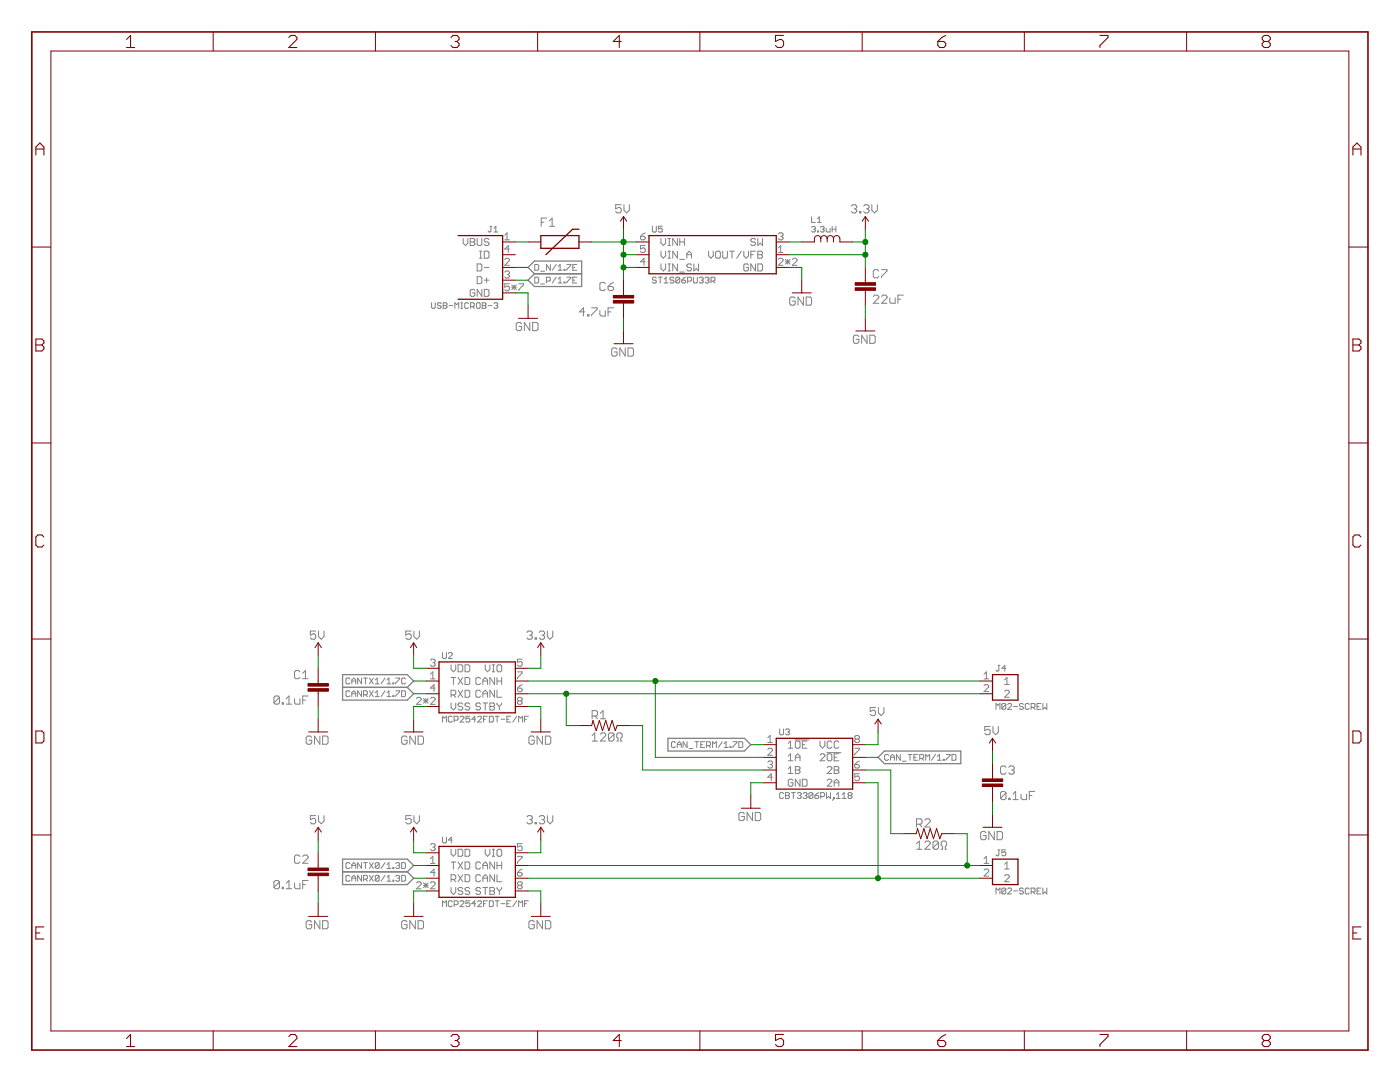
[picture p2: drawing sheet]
<svg xmlns="http://www.w3.org/2000/svg" width="279mm" height="216mm" viewBox="0 0 279 216" stroke-linecap="round" stroke-linejoin="round" font-family="sans-serif">
<g fill="none" stroke="#808080" stroke-width=".2">
<path d="M92.4 47.6v.9l.5 .5 .5-.5v-.9M93.8 47.6h.7l.3 .2v.2l-.3 .3 .3 .2v.2l-.3 .3h-.7zM93.8 48.3h.7M94.8 58l-.3-.3h-.4l-.3 .3v.9l.3 .2h.4l.3-.2v-.5h-.5M95.2 52.7h.7l.3 .2v.9l-.3 .3h-.7zM95.2 47.6v1.1l.3 .3h.4l.3-.3v-1.1M95.2 55.2h.7l.3 .2v1l-.3 .2h-.7zM95.7 51.5h.5M95.7 50.1h.5M95.9 50.1v1.4M96.2 57.7v1.4l-1-1.4v1.4M96.6 55.9h1"/>
<path d="M96.6 50.1h.7l.3 .3v.9l-.3 .2h-.7zM96.6 57.7h.7l.3 .3v.9l-.3 .2h-.7zM96.6 53.4h1M97.1 55.4v1M97.6 47.8l-.3-.2h-.4l-.3 .2v.2l.3 .3h.4l.3 .2v.2l-.3 .3h-.4l-.3-.3M97.8 45.2h.4M98 45.2v.9l-.2 .2-.4-.2M98.6 46.3h.7M98.6 45.6l.4-.4v1.1M100.7 54.3l.3-.2h.4l.3 .2v.2l-.3 .3M100.7 46.9l.5-.4v1.4M100.7 47.9h1"/>
<path d="M100.7 51.8l.3-.3h.4l.3 .3v.2l-1 .9h1M101.2 54.8h.2M101.4 54.8l.3 .2v.2l-.3 .3h-.4l-.3-.3M101.7 56.6h-1v.7l.5-.2h.2l.3 .2v.5l-.3 .2h-.4l-.3-.2M101.7 49.7h-1l.7-.7v1.4M102.1 56.9l1 .9M102.1 57.3h1M102.6 56.9v.9M103.1 56.9l-1 .9M103.5 56.6h1v.3l-1 .9v.2M106.7 55.3h.6l.2 .2v.8l-.2 .2h-.6zM106.7 52.8h.6l.2 .2v.7l-.2 .2h-.6z"/>
<path d="M107.9 56.7h.8M107.9 54.1h.8M108 44.3h.5M109.1 56.1h.5l.2-.2v-.4l-.2-.2h-.5v1.2M109.1 43.5h-1.1v1.6M109.6 45.1h1.1M109.6 44.1l.6-.6v1.6M109.8 52.8v1.1l-.7-1.1v1.1M111 55.3l-.8 1.2M111 52.8l-.8 1.1M111.4 56.5h.8M111.4 55.7l.4-.4v1.2"/>
<path d="M111.4 53.1l.4-.3v1.1M111.4 53.9h.8M112.6 56.3h.2v.2h-.2zM112.6 53.7h.2v.2h-.2zM113.1 55.3h.8v.2l-.8 .8v.2M113.1 52.8h.8v.2l-.8 .7v.2M114.3 55.9h.4M114.3 53.4h.4M115.1 55.3h-.8v1.2h.8M115.1 52.8h-.8v1.1h.8M120.8 56.6l-.3-.3h-.5l-.3 .3v1.1l.3 .3h.5l.3-.3M121.3 57.2h.9l.2 .2v.3l-.2 .3h-.6l-.3-.3z"/>
<path d="M122.4 56.3l-.5 .3-.6 .6M124 40.9h-1.1v.8l.5-.3h.3l.3 .3v.5l-.3 .3h-.6l-.2-.3M124.5 40.9v1.1l.6 .5 .5-.5v-1.1M127.8 47.2h.7l.3 .2v.2l-.3 .3h-.4l-.3-.3zM128.8 49h-1v.7l.7-.2 .3 .2v.5l-.3 .2h-.4l-.3-.2M128.8 52.2h-1l.7-.7v1.4M128.8 46.5l-1 .7M130.2 45.1v1l.2 .2h.4l.2-.2v-1M131 55.5l-.2-.2h-.4l-.2 .2 .2 .4h.4l.2 .2-.2 .4h-.4l-.2-.2M131.4 55.3h.8M131.8 55.3v1.2M131.9 47.6v.9l.5 .5 .4-.5v-.9"/>
<path d="M131.9 50.1v1l.5 .4 .4-.4v-1M131.9 52.7v.9l.5 .5 .4-.5v-.9M132.2 45.1h-.8v.6l.4-.2 .4 .2v.4l-.2 .2h-.4l-.2-.2M132.5 56.5h.8M132.5 55.7l.4-.4v1.2M133.3 47.6h.5M133.3 49h.5M133.3 54.1h.5M133.3 52.7h.5M133.3 51.5h.5M133.3 50.1h.5M133.6 47.6v1.4"/>
<path d="M133.6 50.1v1.4M133.6 52.7v1.4M134.5 55.5l-.2-.2h-.4l-.2 .4 .2 .2h.4l.2 .4-.2 .2h-.4l-.2-.2M135.2 47.6v1.4l-.9-1.4v1.4M135.2 50.1v1.4l-.9-1.4v1.4M135.2 52.7v1.4l-.9-1.4v1.4M135.7 55.5l-.2-.2h-.4l-.2 .2v.8M135.7 55.5v.8l-.2 .2h-.4l-.2-.2M135.7 47.6v1.4M135.7 55.5l-.8 .8M135.7 48.3h.9M135.7 54.3h.9"/>
<path d="M135.7 51.8h.9M136.1 55.9h.5l.2 .4-.2 .2h-.4l-.1-.2zM136.6 47.6v1.4M136.8 55.3l-.7 .6M137.1 51.5v-.9l.4-.5 .5 .5v.9M137.1 50.8h.9M137.2 56.1h.6l.2-.2v-.4l-.2-.2h-.6v1.2M138 52.9l-.2-.2h-.5l-.2 .2v.2l.2 .3h.5l.2 .2v.2l-.2 .3h-.5l-.2-.3M138.4 55.3v1l.2 .2h.4l.2-.2v-1M138.5 52.7v1.4l.4-.5 .5 .5v-1.4M139.6 55.5l.2-.2h.3l.2 .2-.2 .4M140 55.9h.1"/>
<path d="M140.1 55.9l.2 .2-.2 .4h-.3l-.2-.2M140.7 55.5l.2-.2h.4l.2 .2-.2 .4M141.1 55.9h.2M141.3 55.9l.2 .2-.2 .4h-.4l-.2-.2M141.4 50.1v1l.5 .4 .4-.4v-1M141.9 56.1h.6l.2-.2v-.4l-.2-.2h-.6v1.2M142.3 56.1l.4 .4M142.8 50.4l.3-.3h.4l.3 .3v.9l-.3 .2h-.4l-.3-.2zM144.2 50.1v1.2l.3 .2h.4l.3-.2v-1.2M145.6 50.1h1M146.1 50.1v1.4M148 50.1l-1 1.4"/>
<path d="M148.4 50.1v1l.5 .4 .5-.4v-1M149.4 52.9l-.3-.2h-.4l-.3 .2v.9l.3 .3h.4l.3-.3v-.4h-.5M149.8 50.8h.5M150.8 47.8l-.3-.2h-.4l-.3 .2v.2l.3 .3h.4l.3 .2v.2l-.3 .3h-.4l-.3-.3M150.8 50.1h-1v1.4M150.8 52.7v1.4l-1-1.4v1.4M151.2 52.7h.7l.3 .2v.9l-.3 .3h-.7zM151.2 50.1h.7l.3 .3v.2l-.3 .2 .3 .3v.2l-.3 .2h-.7zM151.2 50.8h.7M151.2 47.6v1.4l.5-.5 .5 .5v-1.4M155.3 51.8l.3-.3h.4l.3 .3v.2l-1 .9h1M155.3 49.5l.5-.5v1.4"/>
<path d="M155.3 50.4h1M155.3 46.7l.3-.2h.4l.3 .2v.2l-.3 .3M155.8 47.2h.2M156 47.2l.3 .2v.2l-.3 .3h-.4l-.3-.3M156.7 51.8l1 .9M156.7 52.2h1M157.2 51.8v.9M157.7 51.8l-1 .9M158.1 51.8l.3-.3h.4l.3 .3v.2l-1 .9h1M158.7 59.5l-.3-.2h-.5l-.3 .2v1.1l.3 .3h.5l.3-.3v-.5h-.5M160.3 59.3v1.6l-1-1.6v1.6M160.9 59.3h.8l.3 .2v1.1l-.3 .3h-.8z"/>
<path d="M162 43.3v1.1h.7M162 45.4l.2-.2h.3l.2 .2-.2 .3M162.3 45.7h.2M162.5 45.7l.2 .2-.2 .4h-.3l-.2-.2M163.2 46.1h.1v.2h-.1zM163.2 44.4h.7M163.2 43.6l.3-.3v1.1M163.7 45.4l.2-.2h.4l.2 .2-.2 .3M164.1 45.7h.2M164.3 45.7l.2 .2-.2 .4h-.4l-.2-.2M164.9 45.6v.5l.2 .2h.6v-.7M166.1 45.7h.7"/>
<path d="M166.1 45.2v1.1M166.8 45.2v1.1M169.9 41.1l.3-.2h.5l.3 .2v.3l-.3 .3M170.5 41.7h.2M170.7 41.7l.3 .3v.2l-.3 .3h-.5l-.3-.3M171.5 42.2h.3v.3h-.3zM172.4 41.1l.2-.2h.6l.2 .2v.3l-.2 .3M172.9 41.7h.3M173.2 41.7l.2 .3v.2l-.2 .3h-.6l-.2-.3M174 40.9v1.1l.5 .5 .6-.5v-1.1M174.3 59.2l.3-.3h.5l.3 .3v.2l-1.1 1.1h1.1M175.4 54.1l-.3-.3h-.5l-.3 .3v1.1l.3 .2h.5l.3-.2"/>
<path d="M175.9 59.2l.3-.3h.5l.3 .3v.2l-1.1 1.1h1.1M175.9 53.8h1.1v.3l-1.1 1.1v.2M177.6 59.4v.8l.2 .3h.8v-1.1M179.2 59.7h.5M180.3 58.9h-1.1v1.6M86.1 60.4v.9l.2 .2h.4l.2-.2v-.9M88 60.6l-.2-.2h-.3l-.2 .2 .2 .4h.3l.2 .2-.2 .3h-.3l-.2-.2M88.5 60.4h.5l.2 .2-.2 .4 .2 .3-.2 .2h-.5zM88.5 61h.5M89.6 61h.8M90.8 61.5v-1.1l.4 .4 .3-.4v1.1M92 61.5h.3"/>
<path d="M92 60.4h.3M92.2 60.4v1.1M93.5 60.6l-.2-.2h-.4l-.1 .2v.7l.1 .2h.4l.2-.2M93.9 61.2h.6l.2-.2v-.4l-.2-.2h-.6v1.1M94.3 61.2l.4 .3M95.3 60.4h.3l.2 .2v.7l-.2 .2h-.3l-.2-.2v-.7zM96.2 60.4h.6l.2 .2-.2 .4 .2 .3-.2 .2h-.6zM96.2 61h.6M97.4 61h.8M98.6 60.6l.2-.2h.3l.2 .2-.2 .4M99 61h.1M99.1 61l.2 .2-.2 .3h-.3l-.2-.2"/>
<path d="M104.1 64.6l-.3-.3h-.5l-.3 .3v1.1l.3 .3h.5l.3-.3v-.5h-.5M105.7 64.3v1.7l-1.1-1.7v1.7M106.3 64.3h.8l.3 .3v1.1l-.3 .3h-.8zM116.7 62.2h-1.1l.8-.8v1.7M117.3 62.8h.2v.3h-.2zM118.1 61.4h1.1v.3l-1.1 1.1v.3M119.7 62v.8l.3 .3h.8v-1.1M121.3 62.2h.6M122.4 61.4h-1.1v1.7M123.1 69.7l-.2-.3h-.6l-.2 .3v1.1l.2 .3h.6l.2-.3v-.6h-.5M124.8 69.4v1.7l-1.1-1.7v1.7M125.3 69.4h.9l.2 .3v1.1l-.2 .3h-.9z"/>
<path d="M171.4 67.2l-.3-.3h-.5l-.3 .3v1l.3 .3h.5l.3-.3v-.5h-.5M173 66.9v1.6l-1-1.6v1.6M173.6 66.9h.8l.3 .3v1l-.3 .3h-.8zM55.8 139.1l-.3-.2h-.6l-.2 .2v1.1M55.8 139.1v1.1l-.3 .3h-.6l-.2-.3M55.8 139.1l-1.1 1.1M57.1 139.4l.6-.5v1.6M58.8 139.4v.8l.2 .3h.9v-1.1M59.9 134.1l-.3-.3h-.6l-.2 .3v1l.2 .3h.6l.3-.3M60.4 139.7h.6M60.4 135.4h1.1M60.4 134.3l.6-.5v1.6"/>
<path d="M61.5 138.9h-1.1v1.6M63 125.9h-1.1v.8l.8-.2 .3 .2v.6l-.3 .3h-.5l-.3-.3M63.6 125.9v1.1l.5 .6 .6-.6v-1.1M69.8 135.5l-.2-.2h-.4l-.2 .2v.8l.2 .2h.4l.2-.2M69.8 138l-.2-.2h-.4l-.2 .2v.8l.2 .2h.4l.2-.2M70.2 135.9h.8M70.2 138.4h.8M70.2 136.5v-.8l.4-.4 .4 .4v.8M70.2 139v-.8l.4-.4 .4 .4v.8M72.2 135.3v1.2l-.8-1.2v1.2M72.2 137.8v1.2l-.8-1.2v1.2M72.6 138.6h.5l.2-.2v-.4l-.2-.2h-.5v1.2"/>
<path d="M72.6 135.3h.7M72.9 135.3v1.2M72.9 138.6l.4 .4M73.7 135.3l.8 1.2M73.7 137.8l.8 1.2M74.5 135.3l-.8 1.2M74.5 137.8l-.8 1.2M74.9 136.5h.8M74.9 135.7l.4-.4v1.2M74.9 138.2l.4-.4v1.2M74.9 139h.8M76.8 135.3l-.7 1.2"/>
<path d="M76.8 137.8l-.7 1.2M77.2 135.7l.4-.4v1.2M77.2 138.2l.4-.4v1.2M77.2 136.5h.8M77.2 139h.8M78.4 136.3h.2v.2h-.2zM78.4 138.8h.2v.2h-.2zM79 135.3h.8v.2l-.8 .8v.2M79 137.8h.8v.2l-.8 .8v.2M80.2 137.8h.5l.2 .2v.8l-.2 .2h-.5zM80.9 135.5l-.2-.2h-.4l-.1 .2v.8l.1 .2h.4l.2-.2M82.1 125.9h-1.1v.8l.5-.2h.3l.3 .2v.6l-.3 .3h-.5l-.3-.3"/>
<path d="M82.6 125.9v1.1l.6 .6 .5-.6v-1.1M83.1 139.4l.3-.3h.4l.3 .3v.2l-1 .9h1M84.5 139.4l.9 .9M84.5 139.8h.9M85 139.4v.9M85.4 139.4l-.9 .9M85.9 131.8l.2-.3h.5l.2 .3v.2l-.2 .2M85.9 139.4l.2-.3h.5l.2 .3v.2l-.9 .9h.9M85.9 135.5h.9M85.9 134.5l.5-.4v1.4M86.4 132.2h.2M86.6 132.2l.2 .3v.2l-.2 .2h-.5l-.2-.2"/>
<path d="M86.8 137.3h-.9l.7-.7v1.4M88.3 130.2v1l.2 .2h.4l.2-.2v-1M89.5 130.4l.2-.2h.4l.2 .2v.2l-.8 .8h.8M90 138.7h.7l.3-.3v-.4l-.3-.3h-.7v1.4M90 135.2h1M90 132.7v.9l.5 .4 .5-.4v-.9M90.5 135.2v1.4M90.5 138.7l.5 .4M91.4 132.7h.7l.3 .2v.9l-.3 .2h-.7zM91.4 135.2l1 1.4M91.4 137.7l1 1.4M92.4 135.2l-1 1.4"/>
<path d="M92.4 137.7l-1 1.4M92.8 132.7h.7l.2 .2v.9l-.2 .2h-.7zM92.8 135.2h.7l.2 .2v1l-.2 .2h-.7zM92.8 137.7h.7l.2 .3v.9l-.2 .2h-.7zM95.9 135.4l-.2-.2h-.5l-.2 .2v1l.2 .2h.5l.2-.2M95.9 138l-.2-.3h-.5l-.2 .3v.9l.2 .2h.5l.2-.2M96.4 136.6v-.9l.4-.5 .5 .5v.9M96.4 139.1v-.9l.4-.5 .5 .5v.9M96.4 135.9h.9M96.4 138.4h.9M96.8 132.7v.9l.5 .4 .5-.4v-.9M98.2 134h.5"/>
<path d="M98.2 132.7h.5M98.5 132.7v1.3M98.7 135.2v1.4l-.9-1.4v1.4M98.7 137.7v1.4l-.9-1.4v1.4M99.2 135.2v1.4M99.2 137.7v1.4h.9M99.2 135.9h.9M99.4 132.7h.5l.2 .2v.9l-.2 .2h-.5l-.2-.2v-.9zM100.1 135.2v1.4M103.3 137.3h.7l.2 .2v.3l-.2 .2h-.5l-.2-.2zM103.3 134.1h.9v.2l-.9 .9v.3M103.5 139.8l-.2-.2v-.2l.2-.3h.5l.2 .3v.2l-.2 .2"/>
<path d="M103.5 139.8l-.2 .3v.2l.2 .2h.5l.2-.2v-.2l-.2-.3M103.5 139.8h.5M104.2 131.5h-.9v.7l.4-.2h.3l.2 .2v.5l-.2 .2h-.5l-.2-.2M104.2 136.6l-.9 .7M105.2 126.2l.2-.3h.6l.2 .3v.3l-.2 .2M105.7 126.7h.3M106 126.7l.2 .3v.3l-.2 .3h-.6l-.2-.3M106.8 127.3h.3v.3h-.3zM107.6 126.2l.3-.3h.5l.3 .3v.3l-.3 .2M108.1 126.7h.3M108.4 126.7l.3 .3v.3l-.3 .3h-.5l-.3-.3M109.2 125.9v1.1l.6 .6 .5-.6v-1.1"/>
<path d="M196.4 136.8l.2-.2h.5l.2 .2v.3l-.9 .9h.9M196.4 134.5l.4-.4v1.4M196.4 135.5h.9M199.2 132.8h.4M199.3 132.8v.9l-.1 .2-.4-.2M200.5 135.7l.5-.5v1.4M200.5 136.6h.9M200.5 138l.2-.3h.5l.2 .3v.2l-.9 .9h.9M200.7 133.3h-.8l.6-.5v1.1M56.3 140.2h.3v.3h-.3zM57.1 140.5h1.1M62.2 147.2l-.3-.3h-.5l-.3 .3v1l.3 .3h.5l.3-.3v-.5h-.5"/>
<path d="M63.8 146.9v1.6l-1-1.6v1.6M64.4 146.9h.8l.3 .3v1l-.3 .3h-.8zM81.2 147.2l-.2-.3h-.6l-.2 .3v1l.2 .3h.6l.2-.3v-.5h-.5M82.9 146.9v1.6l-1.1-1.6v1.6M83.4 146.9h.8l.3 .3v1l-.3 .3h-.8zM88.3 144.1v-1.2l.4 .4 .4-.4v1.2M90 140.3v.9l.5 .5 .5-.5v-.9M90.3 143.1l-.2-.2h-.4l-.2 .2v.8l.2 .2h.4l.2-.2M90.6 143.7h.6l.2-.2v-.4l-.2-.2h-.6v1.2M91.8 143.1l.2-.2h.4l.2 .2v.2l-.8 .8h.8M92.4 140.5l-.3-.2h-.4l-.3 .2v.2l.3 .3h.4l.3 .2v.2l-.3 .3h-.4l-.3-.3M93.7 140.5l-.2-.2h-.5l-.2 .2v.2l.2 .3h.5l.2 .2v.2l-.2 .3h-.5l-.2-.3"/>
<path d="M93.8 142.9h-.8v.6l.4-.2 .4 .2v.4l-.2 .2h-.4l-.2-.2M94.9 143.5h-.8l.6-.6v1.2M95.3 143.1l.2-.2h.4l.2 .2v.2l-.8 .8h.8M95.9 140.5l-.2-.2h-.5l-.2 .2v.2l.2 .3h.5l.2 .2v.2l-.2 .3h-.5l-.2-.3M96.4 140.3h.9M96.5 143.5h.4M96.8 140.3v1.4M97.3 142.9h-.8v1.2M97.7 142.9h.5l.2 .2v.8l-.2 .2h-.5zM97.8 140.3h.7l.2 .2v.2l-.2 .3 .2 .2v.2l-.2 .3h-.7zM97.8 141h.7M98.8 142.9h.8"/>
<path d="M99.2 140.3v.2l.5 .5M99.2 142.9v1.2M99.7 141v.7M100 143.5h.8M100.1 140.3v.2l-.4 .5M101.2 143.5h.4M101.9 142.9h-.7v1.2h.7M103.1 142.9l-.8 1.2M103.5 144.1v-1.2l.4 .4 .4-.4v1.2M104.7 143.5h.4M105.5 142.9h-.8v1.2M106.6 147.2l-.2-.3h-.6l-.2 .3v1l.2 .3h.6l.2-.3v-.5h-.5"/>
<path d="M108.3 146.9v1.6l-1.1-1.6v1.6M108.8 146.9h.8l.3 .3v1l-.3 .3h-.8zM118.2 146.8l.5-.6v1.7M118.2 147.9h1.1M118.2 142.9h.8l.3-.3v-.5l-.3-.3h-.8v1.6M118.7 142.9l.6 .5M119.8 146.5l.3-.3h.5l.3 .3v.3l-1.1 1.1h1.1M119.8 142.3l.6-.5v1.6M119.8 143.4h1.1M122.5 146.5v1.1l-.2 .3h-.6l-.3-.3M122.5 146.5l-.2-.3h-.6l-.3 .3v1.1M122.5 146.5l-1.1 1.1"/>
<path d="M123.1 147.9h.3v-.6l-.3-.2v-.6l.3-.3h.5l.3 .3v.6l-.3 .2v.6h.3M134.8 148.2l-.2-.2h-.4l-.2 .2v.8l.2 .2h.4l.2-.2M135.2 148.6h.8M135.2 149.2v-.8l.4-.4 .4 .4v.8M137.1 148v1.2l-.8-1.2v1.2M137.5 149.4h.8M138.7 148h.8M139.1 148v1.2M139.8 148.6h.4M140.6 148h-.8v1.2h.8M141 148.8h.6l.2-.2v-.4l-.2-.2h-.6v1.2M141.4 148.8l.4 .4"/>
<path d="M142.2 149.2v-1.2l.4 .4 .4-.4v1.2M144.1 148l-.7 1.2M144.5 149.2h.8M144.5 148.4l.4-.4v1.2M145.7 149h.2v.2h-.2zM146.3 148h.8v.2l-.8 .8v.2M147.4 148h.6l.2 .2v.8l-.2 .2h-.6zM153.2 147.2l.5-.4v1.4M153.2 148.2h1M153.2 149.5l.3-.2h.4l.3 .2v.3l-1 .9h1M153.2 152.1l.3-.3h.4l.3 .3v.2l-.3 .2M153.7 152.5h.2"/>
<path d="M153.9 152.5l.3 .3v.2l-.3 .2h-.4l-.3-.2M154.2 155.1h-1l.7-.7v1.4M155.6 145.5v.9l.2 .2h.4l.2-.2v-.9M156.4 158.3l-.2-.1h-.4l-.2 .1v.8l.2 .2h.4l.2-.2M156.8 158.2h.6l.1 .1-.1 .4 .1 .4-.1 .2h-.6zM156.8 145.6l.2-.1h.4l.1 .1-.1 .4M156.8 158.7h.6M157.2 146h.2M157.3 148.3l.5-.4v1.4M157.3 150.9l.5-.5v1.4M157.3 153.4l.5-.4v1.3M157.3 149.3h.9"/>
<path d="M157.3 151.8h.9M157.3 154.3h.9M157.4 146l.1 .2-.1 .4h-.4l-.2-.2M157.9 158.2h.8M158.2 155.7l-.2-.2h-.5l-.2 .2v1l.2 .2h.5l.2-.2v-.5h-.4M158.3 158.2v1.1M158.7 147.6h2.8M158.7 151.8v-.9l.5-.5 .5 .5v.9M158.7 153h.7l.3 .2v.2l-.3 .2 .3 .3v.2l-.3 .2h-.7zM158.7 151.1h1M158.7 153.6h.7M159 147.9h.4l.3 .2v1l-.3 .2h-.4l-.3-.2v-1z"/>
<path d="M159.1 158.3l.2-.1h.4l.2 .1-.2 .4M159.5 158.7h.2M159.7 155.5v1.4l-1-1.4v1.4M159.7 158.7l.2 .2-.2 .4h-.4l-.2-.2M160.1 155.5h.7l.3 .2v1l-.3 .2h-.7zM160.1 148.6h.5M160.3 158.3l.2-.1h.4l.2 .1-.2 .4M160.7 158.7h.2M160.9 158.7l.2 .2-.2 .4h-.4l-.2-.2M161.1 147.9h-1v1.4h1M162.2 158.3l-.2-.1h-.4l-.2 .1v.8M162.2 158.3v.8l-.2 .2h-.4l-.2-.2"/>
<path d="M162.2 158.3l-.8 .8M162.6 158.7h.6l.2 .4-.2 .2h-.4l-.2-.2zM163.4 158.2l-.8 .5M163.7 150.6l.2-.2h.5l.2 .2v.3l-.9 .9h.9M163.7 147.9v.9l.4 .5 .5-.5v-.9M163.8 158.9h.6l.2-.2v-.4l-.2-.1h-.6v1.1M165 158.2v1.1l.4-.4 .3 .4v-1.1M165 150.2h2.8M165.1 150.6l.2-.2h.5l.2 .2v1l-.2 .2h-.5l-.2-.2zM165.1 153.2l.2-.2h.5l.2 .2v.2l-.9 .9h.9M165.1 155.7l.2-.2h.5l.2 .2v.3l-.9 .9h.9M166 148.1l-.2-.2h-.5l-.2 .2v1l.2 .2h.5l.2-.2"/>
<path d="M166.3 159.1h.2v.2h-.2zM166.5 151.1h.4M166.5 153h.7l.2 .2v.2l-.2 .2 .2 .3v.2l-.2 .2h-.7zM166.5 153.6h.7M166.5 156.2h.9M166.5 156.9v-.9l.4-.5 .5 .5v.9M166.5 159.3l-.4 .4M166.9 159.3h.8M166.9 158.5l.4-.3v1.1M167.4 148.1l-.2-.2h-.5l-.2 .2v1l.2 .2h.5l.2-.2M167.4 150.4h-.9v1.4h.9M168.1 159.3h.7"/>
<path d="M168.1 158.5l.4-.3v1.1M169.4 158.7l-.2-.2 .2-.3h.4l.2 .1-.2 .4M169.4 158.7l-.2 .2 .2 .4h.4l.2-.2-.2-.4M169.4 158.7h.4M170.6 149.3h.9v.2l-.9 1v.2M170.6 152.5h.7l.2 .3v.2l-.2 .2h-.5l-.2-.2zM170.8 147.5l-.2-.3v-.2l.2-.2h.5l.2 .2v.2l-.2 .3M170.8 147.5l-.2 .2v.2l.2 .3h.5l.2-.3v-.2l-.2-.2M170.8 147.5h.5M171.5 154.4h-.9v.7l.4-.2h.3l.2 .2v.5l-.2 .2h-.5l-.2-.2M171.5 151.8l-.9 .7M174.8 141.2h-1.1v.8l.5-.3h.3l.3 .3v.5l-.3 .3h-.6l-.2-.3"/>
<path d="M175.3 141.2v1l.6 .6 .5-.6v-1M177.3 150.7l-.2-.2h-.4l-.1 .2v.8l.1 .2h.4l.2-.2M177.7 151.1h.8M177.7 151.7v-.8l.4-.4 .4 .4v.8M179.7 150.5v1.2l-.8-1.2v1.2M180.1 151.9h.7M181.2 150.5h.8M181.6 150.5v1.2M182.4 151.1h.4M183.2 150.5h-.8v1.2h.8M183.6 151.3h.5l.2-.2v-.4l-.2-.2h-.5v1.2M184 151.3l.3 .4"/>
<path d="M184.7 151.7v-1.2l.4 .4 .4-.4v1.2M186.7 150.5l-.8 1.2M187.1 151.7h.8M187.1 150.9l.4-.4v1.2M188.2 151.5h.2v.2h-.2zM188.8 150.5h.8v.2l-.8 .8v.2M190 150.5h.6l.2 .2v.8l-.2 .2h-.6zM197.6 145h-1.1v.8l.6-.3h.2l.3 .3v.5l-.3 .3h-.5l-.3-.3M198.2 145v1l.5 .6 .5-.6v-1M198.8 141.5v-1.1l.4 .4 .4-.4v1.1M200.7 140.6l-.2-.2h-.4l-.2 .2v.8M200.7 140.6v.8l-.2 .1h-.4l-.2-.1"/>
<path d="M200.7 140.6l-.8 .8M200.8 153.1l-.3-.3h-.5l-.3 .3v1.1l.3 .3h.5l.3-.3M200.8 158.2l-.3-.3h-.5l-.3 .3v1.1M200.8 158.2v1.1l-.3 .3h-.5l-.3-.3M200.8 158.2l-1.1 1.1M201.1 140.6l.2-.2h.4l.2 .2v.2l-.8 .7h.8M201.3 159.3h.3v.3h-.3zM201.3 153.1l.3-.3h.5l.3 .3v.3l-.3 .2M201.9 153.6h.2M202.1 159.6h1.1M202.1 158.5l.6-.6v1.7M202.1 153.6l.3 .3v.3l-.3 .3h-.5l-.3-.3"/>
<path d="M202.3 141h.8M203.8 158.5v.8l.2 .3h.9v-1.1M204.2 140.6l-.2-.2h-.4l-.1 .4 .1 .2h.4l.2 .4-.2 .1h-.4l-.1-.1M205.4 140.6l-.2-.2h-.4l-.2 .2v.8l.2 .1h.4l.2-.1M205.4 158.7h.6M205.8 141.2h.6l.2-.2v-.4l-.2-.2h-.6v1.1M206.2 141.2l.4 .3M206.5 157.9h-1.1v1.7M207 141h.3M207.7 140.4h-.7v1.1h.7M208.1 140.4v1.1l.4-.3 .4 .3v-1.1M55.8 176l-.3-.3h-.6l-.2 .3v1.1"/>
<path d="M55.8 176v1.1l-.3 .2h-.6l-.2-.2M55.8 176l-1.1 1.1M56.3 177.1h.3v.2h-.3zM57.1 176.2l.6-.5v1.6M57.1 177.3h1.1M58.8 176.2v.9l.2 .2h.9v-1.1M59.9 170.9l-.3-.3h-.6l-.2 .3v1.1l.2 .3h.6l.3-.3M60.4 176.5h.6M60.4 170.9l.3-.3h.5l.3 .3v.3l-1.1 1.1h1.1M61.5 175.7h-1.1v1.6M63 162.8h-1.1v.8l.6-.3h.2l.3 .3v.5l-.3 .3h-.5l-.3-.3M63.6 162.8v1l.5 .6 .6-.6v-1"/>
<path d="M69.8 172.3l-.2-.2h-.4l-.2 .2v.8l.2 .2h.4l.2-.2M69.8 174.9l-.2-.2h-.4l-.2 .2v.7l.2 .2h.4l.2-.2M70.2 172.7h.8M70.2 175.2h.8M70.2 175.8v-.8l.4-.3 .4 .3v.8M70.2 173.3v-.8l.4-.4 .4 .4v.8M72.2 172.1v1.2l-.8-1.2v1.2M72.2 174.7v1.1l-.8-1.1v1.1M72.6 172.1h.7M72.6 175.4h.5l.2-.2v-.3l-.2-.2h-.5v1.1M72.9 172.1v1.2M72.9 175.4l.4 .4"/>
<path d="M73.7 172.1l.8 1.2M73.7 174.7l.8 1.1M74.5 172.1l-.8 1.2M74.5 174.7l-.8 1.1M75.7 174.9l-.8 .7M75.7 172.3l-.2-.2h-.4l-.2 .2v.8M75.7 172.3v.8l-.2 .2h-.4l-.2-.2M75.7 174.9l-.2-.2h-.4l-.2 .2v.7M75.7 174.9v.7l-.2 .2h-.4l-.2-.2M75.7 172.3l-.8 .8M76.8 172.1l-.7 1.2M76.8 174.7l-.7 1.1"/>
<path d="M77.2 173.3h.8M77.2 172.5l.4-.4v1.2M77.2 175l.4-.3v1.1M77.2 175.8h.8M78.4 173.1h.2v.2h-.2zM78.4 175.6h.2v.2h-.2zM79 172.3l.2-.2h.4l.2 .2-.2 .4M79 174.9l.2-.2h.4l.2 .2-.2 .3M79.4 172.7h.2M79.4 175.2h.2M79.6 172.7l.2 .2-.2 .4h-.4l-.2-.2M79.6 175.2l.2 .2-.2 .4h-.4l-.2-.2"/>
<path d="M80.2 172.1h.5l.2 .2v.8l-.2 .2h-.5zM80.2 174.7h.5l.2 .2v.7l-.2 .2h-.5zM82.1 162.8h-1.1v.8l.8-.3 .3 .3v.5l-.3 .3h-.5l-.3-.3M82.6 162.8v1l.6 .6 .5-.6v-1M83.1 176.2l.3-.2h.4l.3 .2v.2l-1 1h1M84.5 176.2l.9 .9M84.5 176.7h.9M85 176.2v.9M85.4 176.2l-.9 .9M85.9 168.6l.2-.3h.5l.2 .3v.2l-.2 .2M85.9 176.2l.2-.2h.5l.2 .2v.2l-.9 1h.9M85.9 172.3h.9"/>
<path d="M85.9 171.3l.5-.4v1.4M86.4 169h.2M86.6 169l.2 .3v.2l-.2 .2h-.5l-.2-.2M86.8 174.1h-.9l.7-.7v1.4M88.3 167v1l.2 .2h.4l.2-.2v-1M90 175.5h.7l.3-.3v-.4l-.3-.3h-.7v1.4M90 169.5v.9l.5 .5 .5-.5v-.9M90 177.1v.9l.5 .5 .5-.5v-.9M90 172h1M90.3 179.9l-.2-.2h-.4l-.2 .2v.8l.2 .2h.4l.2-.2M90.3 167.6h-.8l.6-.6v1.2M90.5 172v1.4"/>
<path d="M90.5 175.5l.5 .4M91.4 169.5h.7l.3 .2v.9l-.3 .3h-.7zM91.4 172l1 1.4M91.4 174.5l1 1.4M91.8 179.9l.2-.2h.4l.2 .2v.2l-.8 .8h.8M92.4 177.3l-.3-.2h-.4l-.3 .2v.2l.3 .3h.4l.3 .2v.2l-.3 .3h-.4l-.3-.3M92.4 172l-1 1.4M92.4 174.5l-1 1.4M92.8 169.5h.7l.2 .2v.9l-.2 .3h-.7zM92.8 172h.7l.2 .2v1l-.2 .2h-.7zM92.8 174.5h.7l.2 .3v.9l-.2 .2h-.7zM93.7 177.3l-.2-.2h-.5l-.2 .2v.2l.2 .3h.5l.2 .2v.2l-.2 .3h-.5l-.2-.3"/>
<path d="M93.8 179.7h-.8v.6l.4-.2 .4 .2v.4l-.2 .2h-.4l-.2-.2M95.3 179.9l.2-.2h.4l.2 .2v.2l-.8 .8h.8M95.9 177.3l-.2-.2h-.5l-.2 .2v.2l.2 .3h.5l.2 .2v.2l-.2 .3h-.5l-.2-.3M95.9 172.2l-.2-.2h-.5l-.2 .2v1l.2 .2h.5l.2-.2M95.9 174.8l-.2-.3h-.5l-.2 .3v.9l.2 .2h.5l.2-.2M96.4 177.1h.9M96.4 173.4v-.9l.4-.5 .5 .5v.9M96.4 175.9v-.9l.4-.5 .5 .5v.9M96.4 172.7h.9M96.4 175.2h.9M96.8 169.5v.9l.5 .5 .5-.5v-.9M96.8 177.1v1.4"/>
<path d="M97.3 179.7h-.8v1.2M97.7 179.7h.5l.2 .2v.8l-.2 .2h-.5zM97.8 177.8h.7M97.8 177.1h.7l.2 .2v.2l-.2 .3 .2 .2v.2l-.2 .3h-.7zM98.2 169.5h.5M98.2 170.9h.5M98.5 169.5v1.4M98.7 172v1.4l-.9-1.4v1.4M98.7 174.5v1.4l-.9-1.4v1.4M98.8 179.7h.8M99.2 172v1.4M99.2 174.5v1.4h.9"/>
<path d="M99.2 177.1v.2l.5 .5M99.2 172.7h.9M99.2 179.7v1.2M99.4 169.5h.5l.2 .2v.9l-.2 .3h-.5l-.2-.3v-.9zM99.7 177.8v.7M100.1 172v1.4M100.1 177.1v.2l-.4 .5M101.9 179.7h-.7v1.2h.7M103.1 179.7l-.8 1.2M103.3 174.1h.7l.2 .2v.3l-.2 .2h-.5l-.2-.2zM103.3 170.9h.9v.2l-.9 .9v.3M103.5 176.7l-.2-.3v-.2l.2-.2h.5l.2 .2v.2l-.2 .3"/>
<path d="M103.5 176.7l-.2 .2v.2l.2 .3h.5l.2-.3v-.2l-.2-.2M103.5 176.7h.5M104.2 168.3h-.9v.7l.4-.2h.3l.2 .2v.5l-.2 .2h-.5l-.2-.2M104.2 173.4l-.9 .7M105.2 163l.2-.2h.6l.2 .2v.3l-.2 .3M105.5 179.7h-.8v1.2M105.7 163.6h.3M106 163.6l.2 .2v.3l-.2 .3h-.6l-.2-.3M106.8 164.1h.3v.3h-.3zM107.6 163l.3-.2h.5l.3 .2v.3l-.3 .3M108.1 163.6h.3M108.4 163.6l.3 .2v.3l-.3 .3h-.5l-.3-.3"/>
<path d="M109.2 162.8v1l.6 .6 .5-.6v-1M148.5 162.4l-.2-.3h-.6l-.2 .3v1.1l.2 .2h.6l.2-.2v-.6h-.5M150.2 162.1v1.6l-1.1-1.6v1.6M150.7 162.1h.9l.2 .3v1.1l-.2 .2h-.9zM182.9 168.4l.6-.6v1.7M182.9 169.5h1.1M182.9 164.5h.8l.3-.3v-.5l-.3-.3h-.8v1.6M183.5 164.5l.5 .5M184.6 168.1l.2-.3h.6l.3 .3v.3l-1.1 1.1h1.1M184.6 163.7l.2-.3h.6l.3 .3v.2l-1.1 1.1h1.1M187.3 168.1v1.1l-.3 .3h-.5l-.3-.3M187.3 168.1l-.3-.3h-.5l-.3 .3v1.1"/>
<path d="M187.3 168.1l-1.1 1.1M187.8 169.5h.3v-.6l-.3-.3v-.5l.3-.3h.6l.2 .3v.5l-.2 .3v.6h.2M196.4 173.7l.2-.3h.5l.2 .3v.2l-.9 .9h.9M196.4 171.3l.4-.4v1.4M196.4 172.3h.9M196.8 166.2l-.3-.3h-.5l-.3 .3v1.1l.3 .3h.5l.3-.3v-.6h-.5M198.4 165.9v1.7l-1.1-1.7v1.7M198.8 178.4v-1.2l.4 .4 .4-.4v1.2M199 165.9h.8l.3 .3v1.1l-.3 .3h-.8zM199.2 169.6h.4M199.3 169.6v1l-.1 .2-.4-.2M200.5 172.5l.5-.5v1.4"/>
<path d="M200.5 174.8l.2-.3h.5l.2 .3v.2l-.9 .9h.9M200.5 173.4h.9M200.7 169.6h-.8v.6l.4-.2 .4 .2v.4l-.2 .2h-.4l-.2-.2M200.7 177.4l-.2-.2h-.4l-.2 .2v.8M200.7 177.4v.8l-.2 .2h-.4l-.2-.2M200.7 177.4l-.8 .8M201.1 177.4l.2-.2h.4l.2 .2v.2l-.8 .8h.8M202.3 177.8h.8M204.2 177.4l-.2-.2h-.4l-.1 .4 .1 .2h.4l.2 .4-.2 .2h-.4l-.1-.2M205.4 177.4l-.2-.2h-.4l-.2 .2v.8l.2 .2h.4l.2-.2M205.8 178h.6l.2-.2v-.4l-.2-.2h-.6v1.2M206.2 178l.4 .4"/>
<path d="M207 177.8h.3M207.7 177.2h-.7v1.2h.7M208.1 177.2v1.2l.4-.4 .4 .4v-1.2M62.2 184l-.3-.3h-.5l-.3 .3v1.1l.3 .2h.5l.3-.2v-.6h-.5M63.8 183.7v1.6l-1-1.6v1.6M64.4 183.7h.8l.3 .3v1.1l-.3 .2h-.8zM81.2 184l-.2-.3h-.6l-.2 .3v1.1l.2 .2h.6l.2-.2v-.6h-.5M82.9 183.7v1.6l-1.1-1.6v1.6M83.4 183.7h.8l.3 .3v1.1l-.3 .2h-.8zM88.3 180.9v-1.2l.4 .4 .4-.4v1.2M90.6 180.5h.6l.2-.2v-.4l-.2-.2h-.6v1.2M94.9 180.3h-.8l.6-.6v1.2"/>
<path d="M96.5 180.3h.4M100 180.3h.8M101.2 180.3h.4M103.5 180.9v-1.2l.4 .4 .4-.4v1.2M104.7 180.3h.4M106.6 184l-.2-.3h-.6l-.2 .3v1.1l.2 .2h.6l.2-.2v-.6h-.5M108.3 183.7v1.6l-1.1-1.6v1.6M108.8 183.7h.8l.3 .3v1.1l-.3 .2h-.8z"/>
</g>
<path d="M105.4 53.4l1.3-1.3h9.4v5.1h-9.4l-1.3-1.3 1.3-1.3zM106.7 54.6h9.4M68.4 134.6h12.9l1.2 1.3-1.2 1.3 1.2 1.2-1.2 1.3h-12.9zM68.4 137.2h12.9M133.3 147.3h15.3l1.2 1.3-1.2 1.3h-15.3zM176.5 149.9h15.2v2.5h-15.2l-1.3-1.3zM68.4 171.4h12.9l1.2 1.3-1.2 1.3 1.2 1.2-1.2 1.3h-12.9zM68.4 174h12.9" fill="none" stroke="#808080" stroke-width=".25"/>
<path d="M6.3 6.4h266.7v203.1h-266.7z" fill="none" stroke="#800000" stroke-width=".32"/>
<g fill="none" stroke="#800000" stroke-width=".2">
<path d="M10.2 10.2h259v195.5h-259zM42.5 6.4v3.8M74.9 6.4v3.8M107.3 6.4v3.8M139.7 6.4v3.8M172.1 6.4v3.8M204.4 6.4v3.8M236.8 6.4v3.8M6.3 49.3h3.9M100.3 48.3h2.5M100.3 53.4h2.5M100.3 55.9h2.5"/>
<path d="M100.3 50.8h2.5M100.3 58.4h2.5M105.4 48.3h2.5M115.5 48.3h2.6M124.4 43.2v2.5M124.4 55.9v3M124.4 43.2l.7 1M124.4 43.2l-.6 1M127 48.3h2.5M127 53.4h2.5M127 50.8h2.5M154.9 48.3h2.6"/>
<path d="M154.9 53.4h2.6M154.9 50.8h2.6M158.1 58.4h3.8M160 55.9v2.5M163.8 47.6a.63 .63 0 0 0-.6-.6 .63 .63 0 0 0-.7 .6v.7h-2.5M163.8 47.6a.63 .63 0 0 1 .6-.6 .63 .63 0 0 1 .7 .6M163.8 47.6v.7M165.1 47.6a.63 .63 0 0 1 .6-.6 .63 .63 0 0 1 .6 .6M165.1 47.6v.7M166.3 47.6a.63 .63 0 0 1 .7-.6 .63 .63 0 0 1 .6 .6v.7h2.6M166.3 47.6v.7M172.7 43.2v2.5"/>
<path d="M172.7 53.4v3M172.7 57.9v3.1M172.7 43.2l.6 1M172.7 43.2l-.6 1M269.2 49.3h3.8M103.5 63.5h3.8M105.4 61v2.5M122.5 68.6h3.8M124.4 60.5v3M124.4 66v2.6M170.8 66h3.8M172.7 63.5v2.5"/>
<path d="M6.3 88.4h3.9M269.2 88.4h3.8M6.3 127.5h3.9M63.5 128.3v2.5M63.5 133.3v3.1M63.5 137.9v3.1M63.5 128.3l.6 .9M63.5 128.3l-.6 .9M82.5 128.3v2.5M82.5 128.3l.7 .9M82.5 128.3l-.6 .9M85.1 135.9h2.5"/>
<path d="M85.1 138.4h2.5M85.1 133.3h2.5M102.8 135.9h2.6M102.8 138.4h2.6M102.8 133.3h2.6M107.9 128.3v2.5M107.9 128.3l.7 .9M107.9 128.3l-.6 .9M195.6 135.9h2.5M195.6 138.4h2.5M269.2 127.5h3.8M61.6 146h3.8"/>
<path d="M63.5 143.5v2.5M80.6 146h3.8M82.5 143.5v2.5M85.1 141h2.5M102.8 141h2.6M106 146h3.8M107.9 143.5v2.5M115.5 144.8h2.6l.2-1 .7 2 .6-2 .6 2 .7-2 .6 2 .7-2 .6 2 .4-1h2.5M149.8 158.7v2.6M152.4 148.6h2.5M152.4 151.1h2.5M152.4 153.6h2.5"/>
<path d="M152.4 156.2h2.5M170.2 148.6h2.5M170.2 151.1h2.5M170.2 153.6h2.5M170.2 156.2h2.5M175.2 143.5v2.5M175.2 143.5l.7 1M175.2 143.5l-.6 1M198.1 147.3v2.6M198.1 152.4v3M198.1 157v3M198.1 147.3l-.7 1"/>
<path d="M198.1 147.3l.6 1M6.3 166.6h3.9M63.5 165.1v2.5M63.5 170.2v3M63.5 174.7v3.1M63.5 165.1l.6 .9M63.5 165.1l-.6 .9M82.5 165.1v2.5M82.5 165.1l.7 .9M82.5 165.1l-.6 .9M85.1 172.7h2.5M85.1 175.2h2.5"/>
<path d="M85.1 177.8h2.5M85.1 170.2h2.5M102.8 172.7h2.6M102.8 175.2h2.6M102.8 177.8h2.6M102.8 170.2h2.6M107.9 165.1v2.5M107.9 165.1l.7 .9M107.9 165.1l-.6 .9M147.9 161.3h3.8M180.3 166.3h2.6l.2-1 .6 2.1 .7-2.1 .6 2.1 .7-2.1 .6 2.1 .6-2.1 .7 2.1 .3-1.1h2.6M195.6 172.7h2.5"/>
<path d="M195.6 175.2h2.5M196.2 165.1h3.8M198.1 162.5v2.6M269.2 166.6h3.8M61.6 182.9h3.8M63.5 180.3v2.6M80.6 182.9h3.8M82.5 180.3v2.6M106 182.9h3.8M107.9 180.3v2.6M42.5 205.7v3.8M74.9 205.7v3.8"/>
<path d="M107.3 205.7v3.8M139.7 205.7v3.8M172.1 205.7v3.8M204.4 205.7v3.8M236.8 205.7v3.8"/>
</g>
<g fill="none" stroke="#800000" stroke-width=".21">
<path d="M25.3 7.9l.8-.8v2.4M25.3 9.5h1.6M57.6 7.5l.4-.4h.8l.4 .4v.4l-1.6 1.6h1.6M90 7.5l.4-.4h.8l.4 .4v.4l-.4 .4M90.8 8.3h.4M91.2 8.3l.4 .4v.4l-.4 .4h-.8l-.4-.4M124 8.3h-1.6l1.2-1.2v2.4M156.4 7.1h-1.6v1.2l.8-.4h.4l.4 .4v.8l-.4 .4h-.8l-.4-.4M187.2 8.3h1.2l.3 .4v.4l-.3 .4h-.8l-.4-.4zM188.7 7.1l-.7 .4-.8 .8M219.5 7.1h1.6v.4l-1.6 1.6v.4M252.3 8.3l-.4-.4v-.4l.4-.4h.8l.4 .4v.4l-.4 .4"/>
<path d="M252.3 8.3l-.4 .4v.4l.4 .4h.8l.4-.4v-.4l-.4-.4M252.3 8.3h.8M7.2 30.9v-1.6l.8-.8 .8 .8v1.6M7.2 29.7h1.6M270 29.7h1.6M270 30.9v-1.6l.8-.8 .8 .8v1.6M7.2 67.6h1.2l.4 .4v.4l-.4 .4 .4 .4v.4l-.4 .4h-1.2zM7.2 68.8h1.2M270 67.6h1.2l.4 .4v.4l-.4 .4 .4 .4v.4l-.4 .4h-1.2zM270 68.8h1.2M8.8 107.1l-.4-.4h-.8l-.4 .4v1.7l.4 .4h.8l.4-.4M271.6 107.1l-.4-.4h-.8l-.4 .4v1.7l.4 .4h.8l.4-.4"/>
<path d="M7.2 145.9h1.2l.4 .4v1.5l-.4 .5h-1.2zM270 145.9h1.2l.4 .4v1.5l-.4 .5h-1.2zM7.2 186.2h.8M8.8 185h-1.6v2.4h1.6M270 186.2h.8M271.6 185h-1.6v2.4h1.6M25.3 207.2l.8-.8v2.4M25.3 208.8h1.6M57.6 206.8l.4-.4h.8l.4 .4v.4l-1.6 1.6h1.6M90 206.8l.4-.4h.8l.4 .4v.4l-.4 .4M90.8 207.6h.4M91.2 207.6l.4 .4v.4l-.4 .4h-.8l-.4-.4"/>
<path d="M124 207.6h-1.6l1.2-1.2v2.4M156.4 206.4h-1.6v1.2l.8-.4h.4l.4 .4v.8l-.4 .4h-.8l-.4-.4M187.2 207.6h1.2l.3 .4v.4l-.3 .4h-.8l-.4-.4zM188.7 206.4l-.7 .4-.8 .8M219.5 206.4h1.6v.4l-1.6 1.6v.4M252.3 207.6l-.4 .4v.4l.4 .4h.8l.4-.4v-.4l-.4-.4M252.3 207.6l-.4-.4v-.4l.4-.4h.8l.4 .4v.4l-.4 .4M252.3 207.6h.8"/>
</g>
<g fill="#800000" stroke="#800000" stroke-width=".2">
<path d="M61.5 137.4h4v.5h-4z"/>
<path d="M61.5 136.4h4v.5h-4z"/>
<path d="M61.5 174.2h4v.5h-4z"/>
<path d="M61.5 173.2h4v.5h-4z"/>
<path d="M196 156.4h4.1v.6h-4.1z"/>
<path d="M196 155.4h4.1v.5h-4.1z"/>
<path d="M122.4 60h4.1v.5h-4.1z"/>
<path d="M122.4 58.9h4.1v.6h-4.1z"/>
<path d="M170.7 57.4h4v.5h-4z"/>
<path d="M170.7 56.4h4v.5h-4z"/>
</g>
<path d="M91.4 47h8.9v12.7h-8.9M107.9 47h7.6v2.6h-7.6zM115.5 45.7h-1.2l-5.4 5.1M129.5 47h25.4v7.6h-25.4zM87.6 132.1h15.2v10.1h-15.2zM198.1 134.6h5.1v5.1h-5.1zM154.9 147.3h15.3v10.2h-15.3zM87.6 168.9h15.2v10.1h-15.2zM198.1 171.4h5.1v5.1h-5.1z" fill="none" stroke="#800000" stroke-width=".25"/>
<g fill="none" stroke="#008000" stroke-width=".2">
<path d="M102.8 48.3h2.6M102.8 53.4h2.6M102.8 58.4h2.6v2.6M102.8 55.9h2.6M118.1 48.3h8.9M124.4 50.8h2.6M124.4 45.7v10.2M124.4 53.4h2.6M157.5 50.8h15.2M157.5 48.3h2.5M157.5 53.4h2.5v2.5M170.2 48.3h2.5"/>
<path d="M172.7 45.7v7.7M124.4 63.5v2.5M172.7 61v2.5M63.5 130.8v2.5M82.5 130.8v2.5h2.6M82.5 135.9h2.6M82.5 138.4h2.6M105.4 135.9h90.2M105.4 138.4h90.2M107.9 130.8v2.5h-2.5M113 138.4v6.4h2.5M130.8 135.9v15.2h21.6"/>
<path d="M63.5 141v2.5M85.1 141h-2.6v2.5M105.4 141h2.5v2.5M125.7 144.8h2.5v8.8h24.2M149.8 148.6h2.6M152.4 156.2h-2.6v2.5M172.7 156.2h2.5v19M172.7 151.1h2.5M172.7 153.6h5.1v12.7h2.5M175.2 146v2.6h-2.5M198.1 149.9v2.5M198.1 160v2.5"/>
<path d="M63.5 167.6v2.6M63.5 177.8v2.5M82.5 167.6v2.6h2.6M82.5 172.7h2.6M82.5 175.2h2.6M85.1 177.8h-2.6v2.5M105.4 177.8h2.5v2.5M105.4 172.7h90.2M105.4 175.2h90.2M107.9 167.6v2.6h-2.5M190.5 166.3h2.5v6.4"/>
</g>
<g fill="#008000" stroke="#008000" stroke-width=".2">
<circle cx="172.7" cy="50.8" r=".51"/>
<circle cx="172.7" cy="48.3" r=".51"/>
<circle cx="124.4" cy="48.3" r=".51"/>
<circle cx="124.4" cy="50.8" r=".51"/>
<circle cx="124.4" cy="53.4" r=".51"/>
<circle cx="130.8" cy="135.9" r=".51"/>
<circle cx="113" cy="138.4" r=".51"/>
<circle cx="193" cy="172.7" r=".51"/>
<circle cx="175.2" cy="175.2" r=".51"/>
</g>
</svg>
